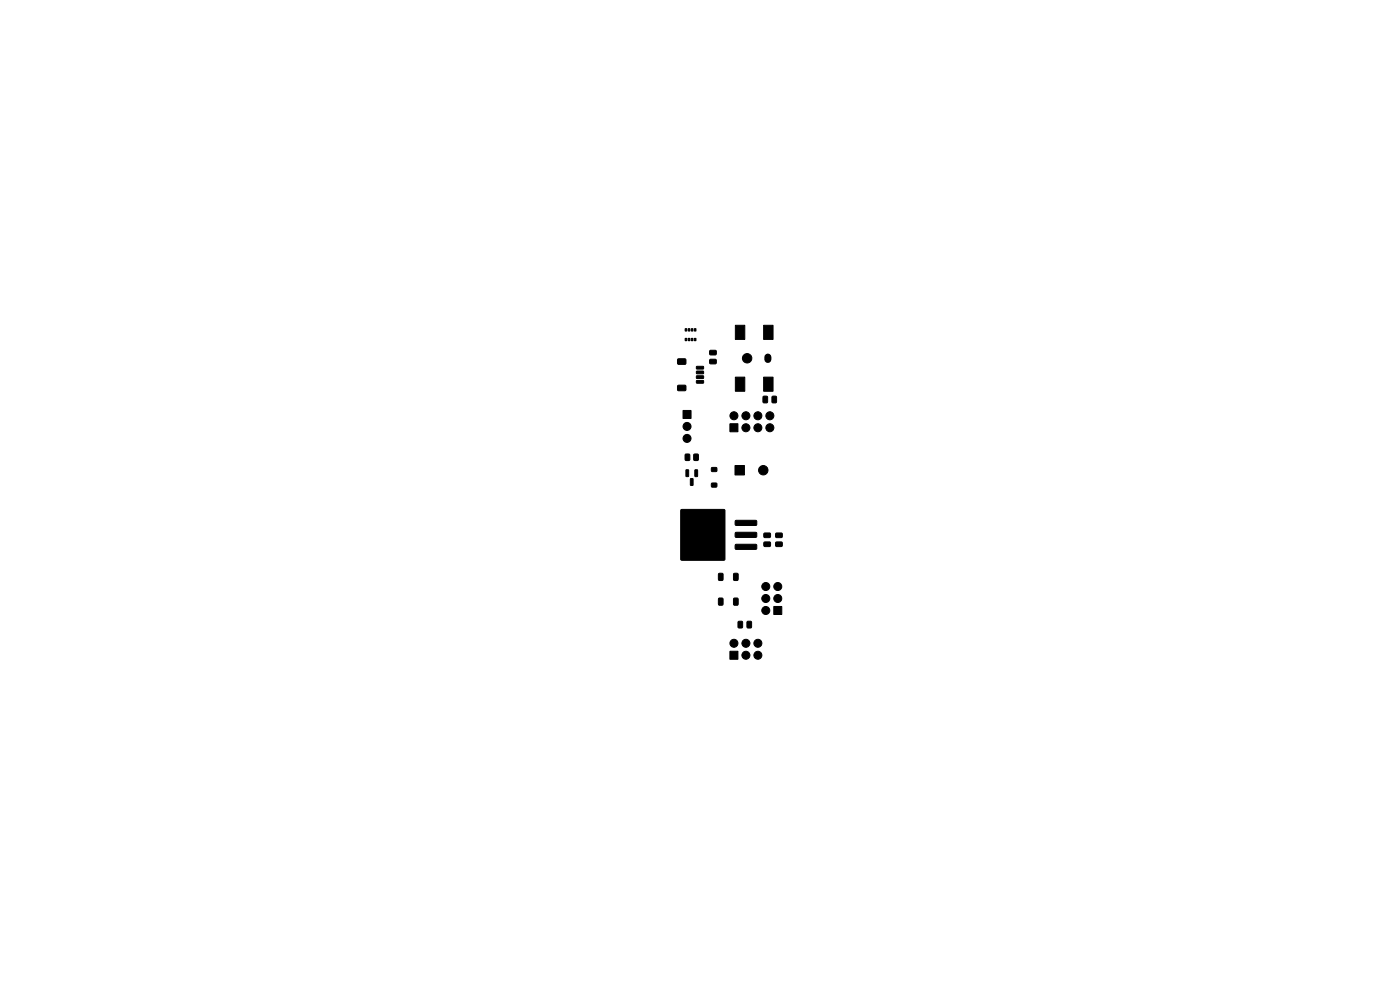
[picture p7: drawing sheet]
<svg xmlns="http://www.w3.org/2000/svg" width="297mm" height="210mm" viewBox="0 0 297 210" stroke-linecap="round" stroke-linejoin="round" font-family="sans-serif">
<g fill="#000" stroke="#000" stroke-width=".21">
<path d="M143.8 76.2l1.6-.1 .1 .3v.7l-.2 .2h-1.4l-.2-.2zM145.3 71.8h.4v.5h-.4zM145.3 69.7h.4v.5h-.4zM146 71.8h.3v.5h-.3zM146 69.7h.3v.5h-.3zM146.6 71.8h.4v.5h-.4zM146.6 69.7h.4v.5h-.4zM147.3 71.8h.3v.5h-.3zM147.3 69.7h.3v.5h-.3zM147.8 77.7h1.4l.1 .5-1.5 .1zM147.8 78.7h1.4l.1 .5-1.5 .1zM147.8 79.7h1.4l.1 .5-1.5 .1z"/>
<path d="M150.6 76.3l1.2-.1 .2 .3v.5l-.3 .2h-1l-.2-.2zM150.6 74.4l1.2-.1 .2 .3v.5l-.3 .2h-1l-.2-.2zM156 69h2v3h-2zM162 69h2v3h-2zM144.9 87.1h1.7v1.7h-1.7zM143.8 81.8l1.6-.1 .1 .3v.7l-.2 .2h-1.4l-.2-.2zM145.4 96.4l.7-.1 .2 .2v1l-.1 .2h-.6l-.3-.2zM145.5 99.7h.6l-.1 1.4-.5-.1zM147.2 96.4l.7-.1 .3 .2v1l-.2 .2h-.6l-.2-.2zM147.4 99.7h.6l-.1 1.4-.5-.1zM147.8 80.7h1.4l.1 .5-1.5 .1zM151 99.2h1v.8h-1z"/>
<path d="M156 80h2v3h-2zM154.8 89.9h1.8v1.7h-1.8zM161.9 84.1l.7-.1 .2 .2v1l-.1 .3h-.6l-.2-.2zM162 80h2v3h-2zM163.8 84.1l.7-.1 .2 .2v1l-.1 .3h-.6l-.2-.2zM146.5 101.6h.5v1.4l-.5-.1zM151 102.5h1v.8h-1zM144.5 108.1h9.2v10.7h-9.2zM155.9 98.8h2v2h-2zM156 115.5h4.3l.2 .1v.7l-.2 .3h-4.1l-.3-.3zM156 113l4.3-.1 .2 .2v.7l-.2 .2h-4.1l-.3-.2zM156 110.4h4.3l.2 .1v.7l-.2 .3h-4.1l-.3-.3z"/>
<path d="M162.1 113.1h1.2l.2 .2v.6l-.3 .2-1-.1-.2-.2zM162.1 115h1.2l.2 .2v.6l-.3 .2-1-.1-.2-.2zM164.6 113.1h1.2l.2 .2v.6l-.3 .2-1-.1-.2-.2zM164.6 115h1.2l.2 .2v.6l-.3 .2-1-.1-.2-.2zM152.5 121.7l.7-.1 .2 .2v1.1l-.2 .2-.6 .1-.2-.2zM152.5 126.9h.7l.2 .1v1.2l-.2 .2h-.6l-.2-.2zM155.7 121.7l.6-.1 .3 .2v1.1l-.2 .2-.5 .1-.3-.2zM155.7 126.9h.6l.3 .1v1.2l-.2 .2h-.5l-.3-.2zM154.8 138.2h1.8v1.7h-1.8zM156.6 131.8h.7l.2 .1v1.1l-.1 .2h-.6l-.2-.1zM158.5 131.8h.7l.2 .1v1.1l-.1 .2h-.6l-.2-.1zM164.1 128.7h1.8v1.7h-1.8z"/>
<circle cx="158.5" cy="76" r="1"/>
<circle cx="145.7" cy="90.5" r=".85"/>
<circle cx="145.7" cy="93" r=".85"/>
<circle cx="155.7" cy="88.2" r=".85"/>
<circle cx="158.2" cy="88.2" r=".85"/>
<circle cx="158.2" cy="90.7" r=".85"/>
<circle cx="160.8" cy="90.7" r=".85"/>
<circle cx="160.8" cy="88.2" r=".85"/>
<circle cx="161.9" cy="99.7" r="1"/>
<circle cx="163.3" cy="88.2" r=".85"/>
<circle cx="163.3" cy="90.7" r=".85"/>
<circle cx="155.7" cy="136.5" r=".85"/>
<circle cx="158.2" cy="139" r=".85"/>
<circle cx="158.2" cy="136.5" r=".85"/>
<circle cx="160.8" cy="136.5" r=".85"/>
<circle cx="160.8" cy="139" r=".85"/>
<circle cx="162.5" cy="124.4" r=".85"/>
<circle cx="162.5" cy="127" r=".85"/>
<circle cx="162.5" cy="129.5" r=".85"/>
<circle cx="165" cy="124.4" r=".85"/>
<circle cx="165" cy="127" r=".85"/>
</g>
<path d="M162.9 75.8v.5" fill="none" stroke="#000" stroke-width="1.5"/>
</svg>
